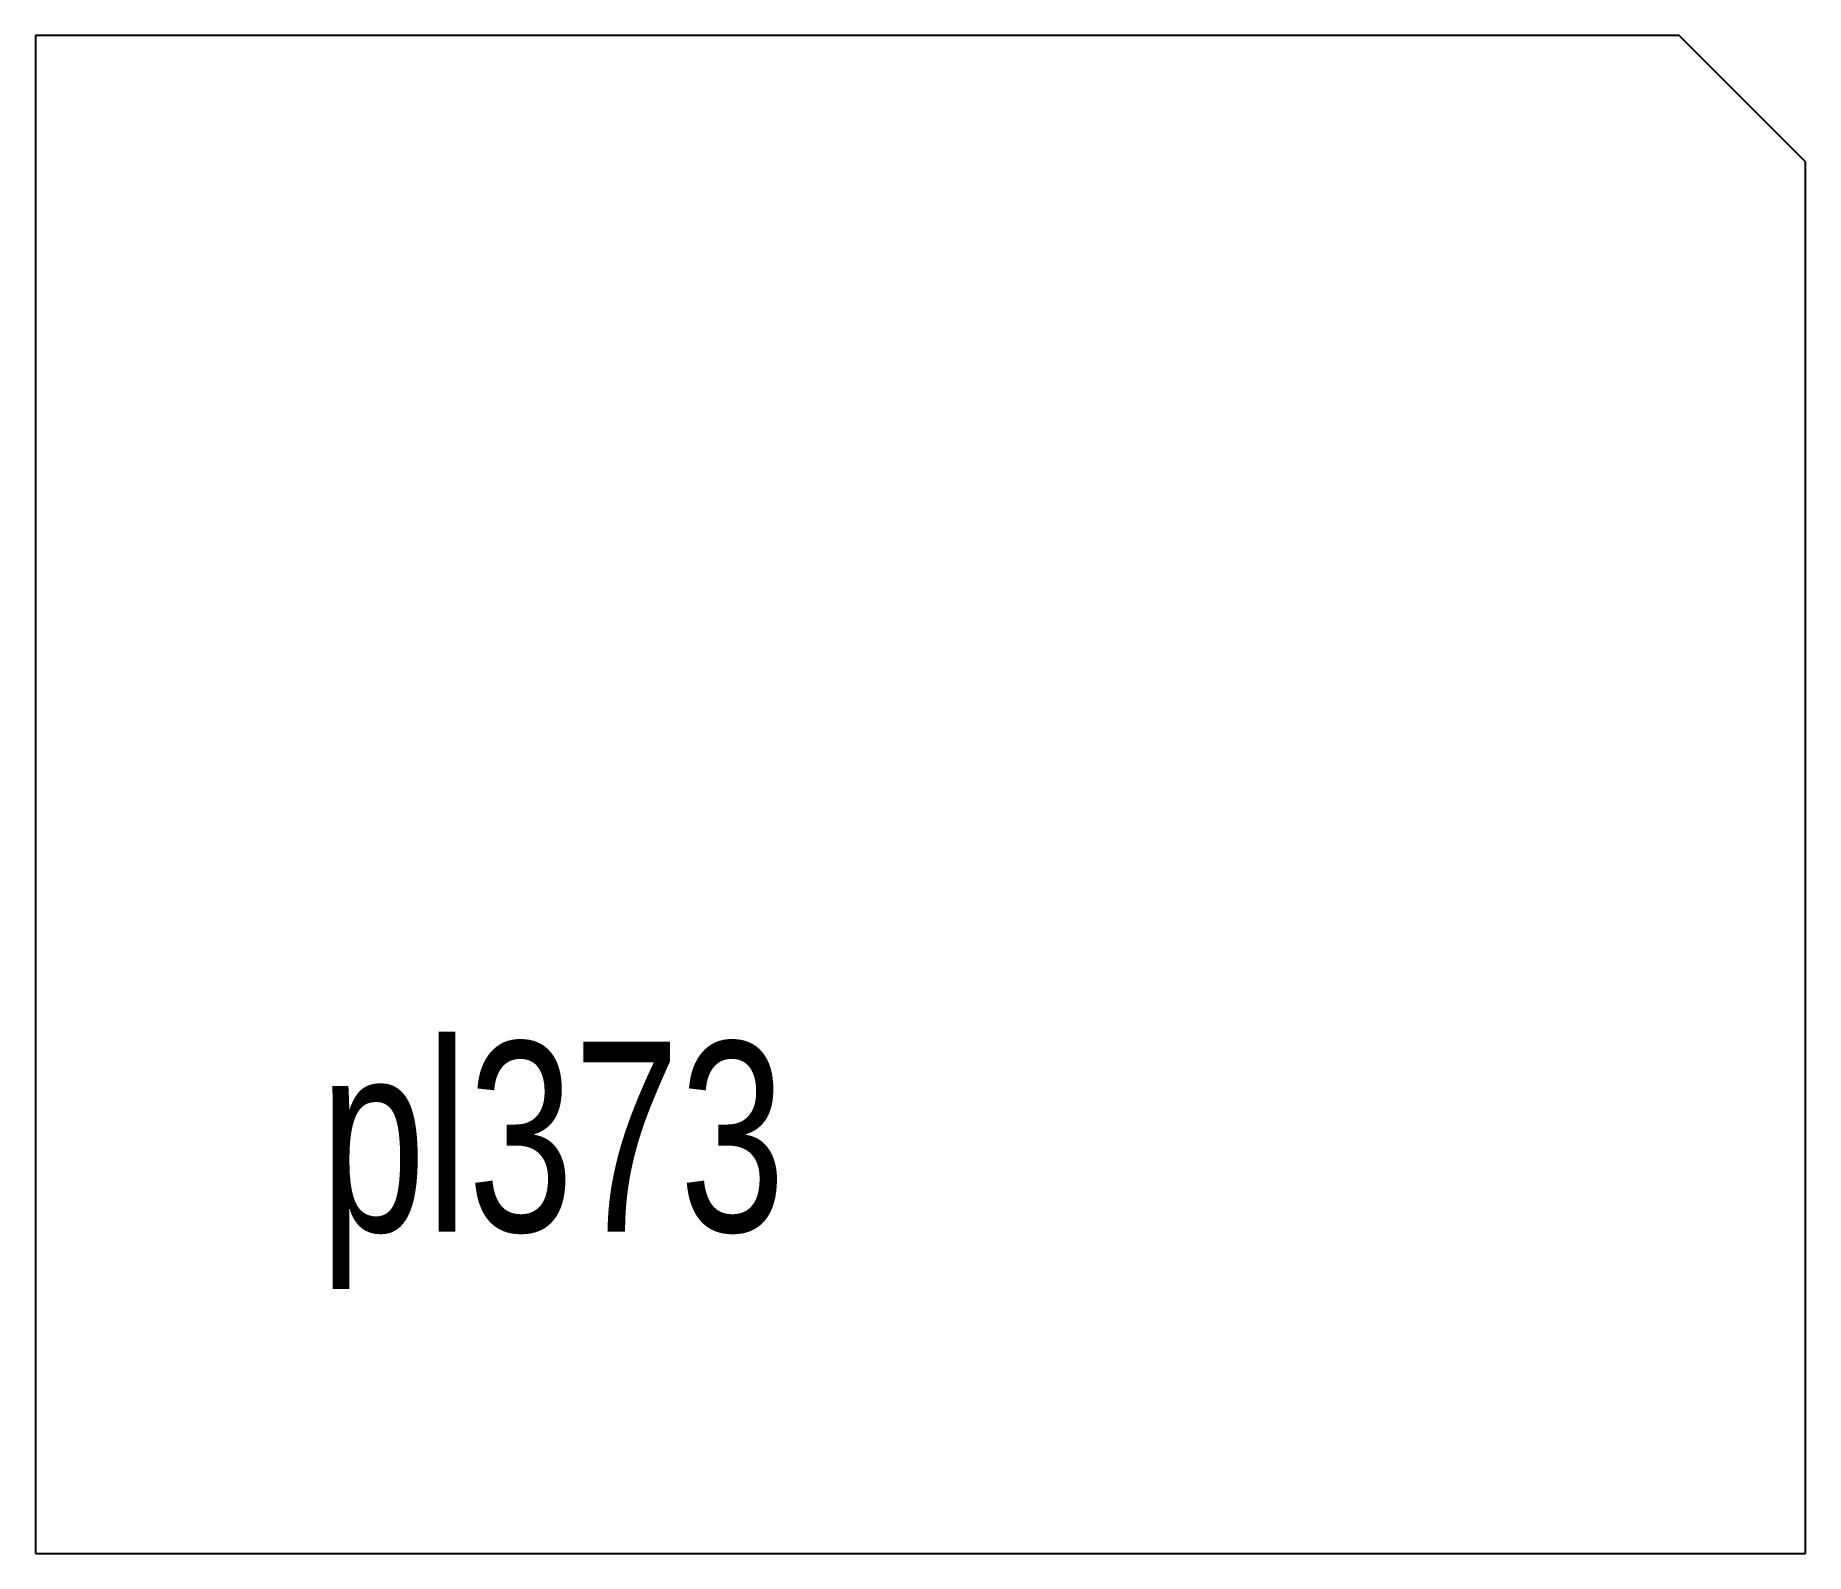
# Model space of a CAD drawing. Extents: x 0 to 7, y 0 to 6.
import ezdxf

# ---------------------------------------------------------------- set-up
doc = ezdxf.new("R2010")
doc.units = 0
doc.header["$MEASUREMENT"] = 0
doc.layers.add('BURN', color=1, linetype='CONTINUOUS')
doc.layers.add('SCRIBE', color=1, linetype='CONTINUOUS')

msp = doc.modelspace()

# ---------------------------------------------------------------- linework, layer by layer
at = {"layer": 'BURN'}
for p, q in [((6.5, 6), (0, 6)), ((0, 6), (0, 0)), ((7, 5.5), (6.5, 6)), ((7, 0), (7, 5.5)), ((0, 0), (7, 0))]:
    msp.add_line(p, q, dxfattribs=at)

# ---------------------------------------------------------------- texts
at = {"layer": 'SCRIBE', "width": 0.75}
msp.add_text('pl373', height=0.75, dxfattribs=at).set_placement((1.125, 1.2725))

doc.saveas('drawing.dxf')
